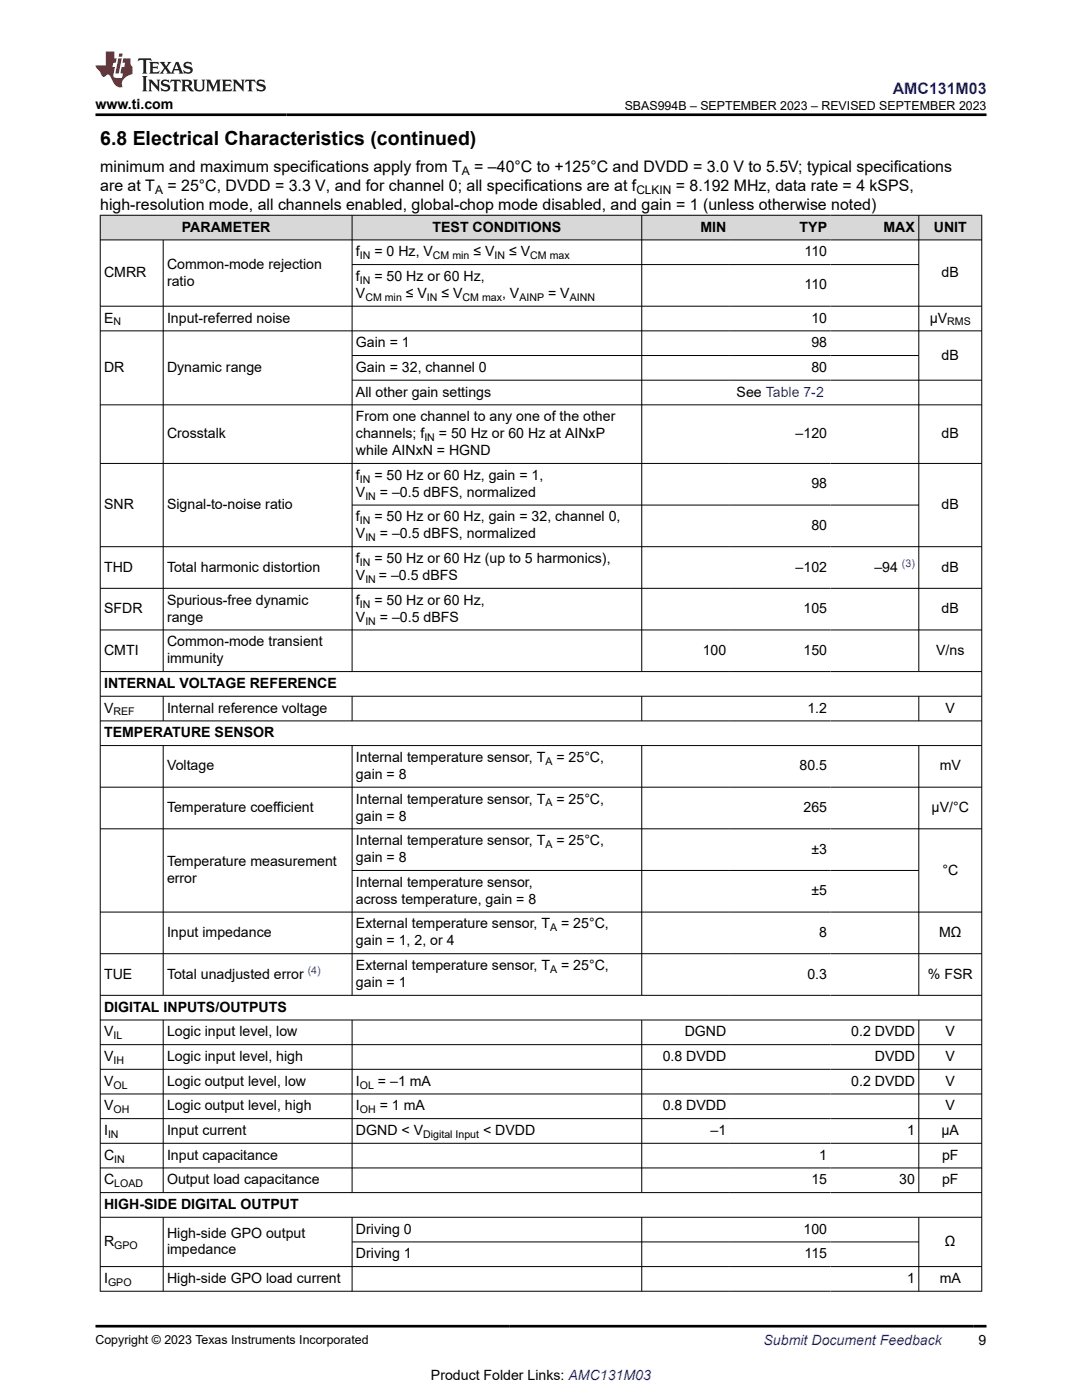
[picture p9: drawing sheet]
<svg xmlns="http://www.w3.org/2000/svg" width="216mm" height="279mm" viewBox="0 0 216 279" stroke-linecap="round" stroke-linejoin="round" font-family="sans-serif">
<defs><g id="words">
<text font-size="3.9" x="20" y="28.8">6.8 Electrical Characteristics (continued)</text>
<text font-size="3.2" fill="#00f" x="178.1" y="18.7">AMC131M03</text>
<g font-size="3.2">
<text x="20" y="34.3">minimum and maximum specifications apply from T</text>
<text x="94.6" y="34.3">= –40°C to +125°C and DVDD = 3.0 V to 5.5V; typical specifications</text>
<text x="20" y="38.1">are at T</text>
<text x="20" y="41.9">high-resolution mode, all channels enabled, global-chop mode disabled, and gain = 1 (unless otherwise noted)</text>
<text x="33.4" y="38.1">= 25°C, DVDD = 3.3 V, and for channel 0; all specifications are at f</text>
<text x="134.9" y="38.1">= 8.192 MHz, data rate = 4 kSPS,</text>
</g>
<g font-size="2.8">
<text x="19.1" y="21.8">www.ti.com</text>
<text x="36.3" y="46.2">PARAMETER</text>
<text x="86.3" y="46.2">TEST CONDITIONS</text>
<text x="139.8" y="46.2">MIN</text>
<text x="159.6" y="46.2">TYP</text>
<text x="176.3" y="46.2">MAX</text>
<text x="186.3" y="46.2">UNIT</text>
<text x="33.3" y="53.6">Common-mode rejection</text>
<text x="71" y="51.2">f</text>
<text x="74.7" y="51.2">= 0 Hz, V</text>
<text x="94.5" y="51.2">≤ V</text>
<text x="101.6" y="51.2">≤ V</text>
<text x="160.5" y="51.2">110</text>
<text x="20.8" y="55.3">CMRR</text>
<text x="33.3" y="57">ratio</text>
<text x="71" y="56.1">f</text>
<text x="71" y="59.5">V</text>
<text x="74.7" y="56.1">= 50 Hz or 60 Hz,</text>
<text x="81" y="59.5">≤ V</text>
<text x="88.1" y="59.5">≤ V</text>
<text x="100.2" y="59.5">, V</text>
<text x="109.4" y="59.5">= V</text>
<text x="160.5" y="57.8">110</text>
<text x="187.9" y="55.3">dB</text>
<text x="20.8" y="64.4">E</text>
<text x="33.3" y="64.4">Input-referred noise</text>
<text x="161.9" y="64.4">10</text>
<text x="185.5" y="64.4">µV</text>
<text x="71" y="69.3">Gain = 1</text>
<text x="161.9" y="69.3">98</text>
<text x="187.9" y="71.8">dB</text>
<text x="20.8" y="74.2">DR</text>
<text x="33.3" y="74.2">Dynamic range</text>
<text x="71" y="74.2">Gain = 32, channel 0</text>
<text x="161.9" y="74.2">80</text>
<text x="71" y="79.1">All other gain settings</text>
<text x="147" y="79.1">See Table 7-2</text>
<text x="33.3" y="87.5">Crosstalk</text>
<text x="71" y="84.1">From one channel to any one of the other</text>
<text x="71" y="87.5">channels; f</text>
<text x="87.6" y="87.5">= 50 Hz or 60 Hz at AINxP</text>
<text x="158.8" y="87.5">–120</text>
<text x="187.9" y="87.5">dB</text>
<text x="71" y="90.8">while AINxN = HGND</text>
<text x="71" y="95.8">f</text>
<text x="74.7" y="95.8">= 50 Hz or 60 Hz, gain = 1,</text>
<text x="20.8" y="101.6">SNR</text>
<text x="33.3" y="101.6">Signal-to-noise ratio</text>
<text x="71" y="99.1">V</text>
<text x="75.8" y="99.1">= –0.5 dBFS, normalized</text>
<text x="161.9" y="97.5">98</text>
<text x="187.9" y="101.6">dB</text>
<text x="71" y="104.1">f</text>
<text x="71" y="107.5">V</text>
<text x="74.7" y="104.1">= 50 Hz or 60 Hz, gain = 32, channel 0,</text>
<text x="75.8" y="107.5">= –0.5 dBFS, normalized</text>
<text x="161.9" y="105.8">80</text>
<text x="71" y="112.4">f</text>
<text x="74.7" y="112.4">= 50 Hz or 60 Hz (up to 5 harmonics),</text>
<text x="20.8" y="114.1">THD</text>
<text x="33.3" y="114.1">Total harmonic distortion</text>
<text x="71" y="115.8">V</text>
<text x="75.6" y="115.8">= –0.5 dBFS</text>
<text x="158.8" y="114.1">–102</text>
<text x="174.5" y="114.1">–94</text>
<text x="187.9" y="114.1">dB</text>
<text x="20.8" y="122.4">SFDR</text>
<text x="33.3" y="120.7">Spurious-free dynamic</text>
<text x="33.3" y="124.1">range</text>
<text x="71" y="120.7">f</text>
<text x="71" y="124.1">V</text>
<text x="74.7" y="120.7">= 50 Hz or 60 Hz,</text>
<text x="75.8" y="124.1">= –0.5 dBFS</text>
<text x="160.3" y="122.4">105</text>
<text x="187.9" y="122.4">dB</text>
<text x="20.8" y="130.7">CMTI</text>
<text x="33.3" y="129">Common-mode transient</text>
<text x="140.2" y="130.7">100</text>
<text x="160.3" y="130.7">150</text>
<text x="186.8" y="130.7">V/ns</text>
<text x="20.8" y="137.3">INTERNAL VOLTAGE REFERENCE</text>
<text x="33.3" y="132.4">immunity</text>
<text x="20.8" y="142.2">V</text>
<text x="33.3" y="142.2">Internal reference voltage</text>
<text x="161.1" y="142.2">1.2</text>
<text x="188.7" y="142.2">V</text>
<text x="20.8" y="147.1">TEMPERATURE SENSOR</text>
<text x="33.3" y="153.8">Voltage</text>
<text x="71" y="152.1">Internal temperature sensor, T</text>
<text x="71" y="155.5">gain = 8</text>
<text x="111" y="152.1">= 25°C,</text>
<text x="159.5" y="153.8">80.5</text>
<text x="187.5" y="153.8">mV</text>
<text x="71" y="160.4">Internal temperature sensor, T</text>
<text x="111" y="160.4">= 25°C,</text>
<text x="33.3" y="162.1">Temperature coefficient</text>
<text x="71" y="163.8">gain = 8</text>
<text x="160.3" y="162.1">265</text>
<text x="185.9" y="162.1">µV/°C</text>
<text x="33.3" y="172.8">Temperature measurement</text>
<text x="71" y="168.7">Internal temperature sensor, T</text>
<text x="71" y="172.1">gain = 8</text>
<text x="111" y="168.7">= 25°C,</text>
<text x="161.9" y="170.4">±3</text>
<text x="33.3" y="176.2">error</text>
<text x="71" y="177">Internal temperature sensor,</text>
<text x="161.9" y="178.7">±5</text>
<text x="188" y="174.5">°C</text>
<text x="71" y="180.4">across temperature, gain = 8</text>
<text x="71" y="185.3">External temperature sensor, T</text>
<text x="112" y="185.3">= 25°C,</text>
<text x="33.3" y="187">Input impedance</text>
<text x="71" y="188.7">gain = 1, 2, or 4</text>
<text x="163.5" y="187">8</text>
<text x="187.4" y="187">MΩ</text>
<text x="20.8" y="195.3">TUE</text>
<text x="33.3" y="195.3">Total unadjusted error</text>
<text x="71" y="193.6">External temperature sensor, T</text>
<text x="71" y="197">gain = 1</text>
<text x="112" y="193.6">= 25°C,</text>
<text x="161.1" y="195.3">0.3</text>
<text x="185.2" y="195.3">% FSR</text>
<text x="20.8" y="201.9">DIGITAL INPUTS/OUTPUTS</text>
<text x="20.8" y="206.8">V</text>
<text x="33.3" y="206.8">Logic input level, low</text>
<text x="136.6" y="206.8">DGND</text>
<text x="169.9" y="206.8">0.2 DVDD</text>
<text x="188.7" y="206.8">V</text>
<text x="20.8" y="211.8">V</text>
<text x="33.3" y="211.8">Logic input level, high</text>
<text x="132.2" y="211.8">0.8 DVDD</text>
<text x="174.6" y="211.8">DVDD</text>
<text x="188.7" y="211.8">V</text>
<text x="20.8" y="216.7">V</text>
<text x="20.8" y="221.6">V</text>
<text x="33.3" y="216.7">Logic output level, low</text>
<text x="33.3" y="221.6">Logic output level, high</text>
<text x="71" y="216.7">I</text>
<text x="71" y="221.6">I</text>
<text x="75.4" y="216.7">= –1 mA</text>
<text x="75.8" y="221.6">= 1 mA</text>
<text x="132.2" y="221.6">0.8 DVDD</text>
<text x="169.9" y="216.7">0.2 DVDD</text>
<text x="188.7" y="216.7">V</text>
<text x="188.7" y="221.6">V</text>
<text x="20.8" y="226.5">I</text>
<text x="33.3" y="226.5">Input current</text>
<text x="71" y="226.5">DGND &lt; V</text>
<text x="96.4" y="226.5">&lt; DVDD</text>
<text x="141.8" y="226.5">–1</text>
<text x="181" y="226.5">1</text>
<text x="187.9" y="226.5">µA</text>
<text x="20.8" y="231.4">C</text>
<text x="33.3" y="231.4">Input capacitance</text>
<text x="163.5" y="231.4">1</text>
<text x="188" y="231.4">pF</text>
<text x="20.8" y="236.4">C</text>
<text x="33.3" y="236.4">Output load capacitance</text>
<text x="161.9" y="236.4">15</text>
<text x="179.4" y="236.4">30</text>
<text x="188" y="236.4">pF</text>
<text x="20.8" y="241.3">HIGH-SIDE DIGITAL OUTPUT</text>
<text x="20.8" y="248.7">R</text>
<text x="33.3" y="247">High-side GPO output</text>
<text x="33.3" y="250.4">impedance</text>
<text x="71" y="246.2">Driving 0</text>
<text x="71" y="251.1">Driving 1</text>
<text x="160.3" y="246.2">100</text>
<text x="160.5" y="251.1">115</text>
<text x="188.6" y="248.7">Ω</text>
<text x="20.8" y="256">I</text>
<text x="33.3" y="256">High-side GPO load current</text>
<text x="181" y="256">1</text>
<text x="187.5" y="256">mA</text>
<text x="195.3" y="268.5">9</text>
<text x="86" y="275.3">Product Folder Links: AMC131M03</text>
</g>
<text font-size="2.8" fill="#00f" x="152.4" y="268.5">Submit Document Feedback</text>
<g font-size="2.5">
<text x="124.7" y="21.9">SBAS994B – SEPTEMBER 2023 – REVISED SEPTEMBER 2023</text>
<text x="19.1" y="268.2">Copyright © 2023 Texas Instruments Incorporated</text>
</g>
<g font-size="2.4">
<text x="92.2" y="34.9">A</text>
<text x="30.9" y="38.7">A</text>
<text x="127" y="38.7">CLKIN</text>
</g>
<g font-size="2.1">
<text x="71.8" y="51.7">IN</text>
<text x="86.4" y="51.7">CM min</text>
<text x="98.7" y="51.7">IN</text>
<text x="105.8" y="51.7">CM max</text>
<text x="71.8" y="56.6">IN</text>
<text x="22.6" y="64.9">N</text>
<text x="72.9" y="60">CM min</text>
<text x="85.2" y="60">IN</text>
<text x="92.3" y="60">CM max</text>
<text x="103.6" y="60">AINP</text>
<text x="113.7" y="60">AINN</text>
<text x="189" y="64.9">RMS</text>
<text x="84.7" y="88">IN</text>
<text x="71.8" y="96.3">IN</text>
<text x="72.9" y="99.7">IN</text>
<text x="71.8" y="104.6">IN</text>
<text x="71.8" y="112.9">IN</text>
<text x="72.9" y="108">IN</text>
<text x="72.9" y="116.3">IN</text>
<text x="71.8" y="121.3">IN</text>
<text x="72.9" y="124.6">IN</text>
<text x="22.6" y="142.8">REF</text>
<text x="108.8" y="152.6">A</text>
<text x="108.8" y="160.9">A</text>
<text x="108.8" y="169.2">A</text>
<text x="109.8" y="185.9">A</text>
<text x="109.8" y="194.2">A</text>
<text x="22.6" y="207.4">IL</text>
<text x="22.6" y="212.3">IH</text>
<text x="22.6" y="217.2">OL</text>
<text x="71.8" y="217.2">OL</text>
<text x="21.6" y="227.1">IN</text>
<text x="22.6" y="222.2">OH</text>
<text x="71.8" y="222.2">OH</text>
<text x="84.4" y="227.1">Digital Input</text>
<text x="22.8" y="232">IN</text>
<text x="22.8" y="236.9">LOAD</text>
<text x="22.8" y="249.2">GPO</text>
<text x="21.6" y="256.6">GPO</text>
</g>
<g font-size="2.1" fill="#00f">
<text x="180" y="113.1">(3)</text>
<text x="61.4" y="194.4">(4)</text>
</g>
</g></defs>
<g fill="#d8d8d8">
<path d="M20 43h175.9v4.9h-175.9z" fill-rule="evenodd"/>
<path d="M20.1 43h50.1v4.8h-50.1z" fill-rule="evenodd"/>
<path d="M70.3 43h57.7v4.8h-57.7z" fill-rule="evenodd"/>
<path d="M128.1 43h17.5v4.8h-17.5z" fill-rule="evenodd"/>
<path d="M145.6 43h20.1v4.8h-20.1z" fill-rule="evenodd"/>
<path d="M165.7 43h17.6v4.8h-17.6z" fill-rule="evenodd"/>
<path d="M183.4 43h12.4v4.8h-12.4z" fill-rule="evenodd"/>
</g>
<g fill="none" stroke="#000" stroke-width=".2">
<path d="M19.9 43h176.1M19.9 47.9h176.1M20 42.9v214.9M32.6 47.9v86.2M70.3 42.9v91.2M70.3 52.8h113.1M128.1 42.9v91.2M183.3 42.9v91.2M195.9 42.9v214.9M19.9 61.1h176.1M19.9 66h176.1M70.3 71h113.1"/>
<path d="M196 75.9h-125.7M19.9 80.8h176.1M19.9 92.5h176.1M19.9 109.1h176.1M19.9 117.4h176.1M70.3 100.8h113.1M19.9 125.7h176.1M19.9 134h176.1M19.9 139h176.1M32.6 139v4.9M70.3 139v4.9M128.1 139v4.9"/>
<path d="M183.3 139v4.9M19.9 143.9h176.1M19.9 148.8h176.1M19.9 157.1h176.1M32.6 148.8v49.9M70.3 148.8v49.9M128.1 148.8v49.9M183.3 148.8v49.9M19.9 165.4h176.1M70.3 173.7h113.1M19.9 182h176.1M19.9 190.3h176.1"/>
<path d="M19.9 198.6h176.1M19.9 203.6h176.1M19.9 208.5h176.1M19.9 213.4h176.1M19.9 218.3h176.1M32.6 203.6v34.5M70.3 203.6v34.5M128.1 203.6v34.5M183.3 203.6v34.5M19.9 223.2h176.1M19.9 228.2h176.1M19.9 233.1h176.1"/>
<path d="M19.9 238h176.1M19.9 242.9h176.1M19.9 252.8h176.1M19.9 257.7h176.1M32.6 242.9v14.9M70.3 242.9v14.9M70.3 247.9h113.1M128.1 242.9v14.9M183.3 242.9v14.9"/>
</g>
<path d="M27.7 11.6l-.2 .6 .5-.2h.6v.1v2.2l-.2 .4h1l-.2-.4v-2.2v-.1h.5l.5 .2-.1-.6zM29.8 12.4l.2 .3v1.6l-.2 .4h1.9l.1-.6a1.08 1.08 0 0 1-1.3 .2v-.7h.6l.4 .2v-.7l-.4 .2h-.6v-.5l.2-.2a1 1 0 0 1 1 .3l-.1-.5zM31.8 12.4l1 1.1-1 1.2h.9l-.2-.2 .4-.8 .5 .8-.2 .2h1.6l-.2-.2 .1-.5h1l.1 .5-.1 .2h.9l-.2-.4-.8-1.9h-.5l-1 2.1-.8-1.1 .9-1h-.8l.2 .2-.5 .6-.3-.6 .1-.2zM35.2 12.8l.4 1h-.8zM36.8 12.5a.65 .65 0 0 0-.2 .7 .65 .65 0 0 0 .6 .5l.7 .1 .1 .3a.79 .79 0 0 1-.7 .4 .79 .79 0 0 1-.7-.5l.1 .7 .2-.1a.93 .93 0 0 0 1.1 0 .93 .93 0 0 0 .4-.9 1.46 1.46 0 0 0-1.2-.6l-.1-.3a1.09 1.09 0 0 1 1.2 .2l-.2-.6-.1 .1-.6-.2zM28.4 15.2l.2 .4v2.2l-.2 .4h1l-.2-.4v-2.2l.2-.4zM29.6 15.9l.2 .4v1.5l-.2 .4h.8l-.3-.4v-1.3l1.7 1.8v-2l.2-.4h-.8l.2 .2 .1 1.1-1.2-1.3zM32.3 16a.65 .65 0 0 0-.2 .8 .65 .65 0 0 0 .7 .4l.6 .2 .1 .2a.79 .79 0 0 1-.7 .4 .79 .79 0 0 1-.7-.5l.1 .7 .2-.1a.93 .93 0 0 0 1.1 .1 .93 .93 0 0 0 .4-1 1.46 1.46 0 0 0-1.2-.5l-.1-.4a1.09 1.09 0 0 1 1.2 .2l-.2-.6-.1 .1-.6-.1zM34.1 15.9l-.1 .6a.63 .63 0 0 1 .7-.3l.1 1.6-.3 .4h1l-.2-.4v-1.6a.66 .66 0 0 1 .8 .3l-.1-.6zM36.2 15.9l.2 .4v1.5l-.2 .4h.9l-.2-.2v-.7h.5l.1 .2a.79 .79 0 0 0 1.2 .6l-1-.9a.61 .61 0 0 0 .6-.6 .61 .61 0 0 0-.5-.7zM36.9 16.2h.2a.47 .47 0 0 1 .5 .1 .47 .47 0 0 1 .1 .5l-.2 .1-.6 .1zM38.5 15.9l.2 .2a2.27 2.27 0 0 0 .4 2 1.04 1.04 0 0 0 1.7-.7v-1.3l.2-.2h-.8l.2 .4v1.1a.6 .6 0 0 1-.6 .6 .6 .6 0 0 1-.6-.6v-1.1l.3-.4zM41.1 15.9l.2 .4v1.5l-.2 .4h.7l-.2-.4v-1.4l.9 1.9 .8-1.9v1.4l-.2 .4h1l-.3-.4v-1.5l.3-.4h-.8l-.7 1.5-.7-1.5zM44.3 15.9l.2 .4v1.5l-.2 .4h1.9l.1-.6a1.09 1.09 0 0 1-1.3 .2v-.7h.6l.4 .2v-.6l-.4 .2h-.6v-.6l.2-.1a1.01 1.01 0 0 1 1 .3l-.1-.6zM46.4 15.9l.3 .4v1.5l-.3 .4h.8l-.2-.4v-1.3l1.6 1.8v-2l.2-.4h-.7l.2 .2v1.1l-1.2-1.3zM49 15.9l-.1 .6a.63 .63 0 0 1 .8-.3v1.6l-.3 .4h1l-.2-.4v-1.6a.66 .66 0 0 1 .8 .3l-.1-.6zM51.4 16a.65 .65 0 0 0-.2 .8 .65 .65 0 0 0 .6 .4l.6 .2 .2 .2a.79 .79 0 0 1-.8 .4 .79 .79 0 0 1-.6-.5l.1 .7 .2-.1a.93 .93 0 0 0 1 .1 .93 .93 0 0 0 .5-1 1.46 1.46 0 0 0-1.3-.5l-.1-.4a1.09 1.09 0 0 1 1.3 .2l-.2-.6-.2 .1-.5-.1z" fill="#231f20"/>
<path d="M21.1 10.3v2.7h-2.1l.1 .4 .9 1a.95 .95 0 0 0 .9 .9 .59 .59 0 0 1 .6-.4 .59 .59 0 0 1 .5 .3l.4 .8a1.59 1.59 0 0 0 2.1 1.4 1.61 1.61 0 0 1 1-2.3l1-.3-.1-1.5a1.59 1.59 0 0 1-.4-1.7h-1.4l-.2 .9h.5l-.1 .9h-.5l-.2 .9v.3l.4 .1-.2 .9h-.6a.73 .73 0 0 1-1.1-.7l.3-1.5h-.5l.2-.9h.5l.2-.9h-.5v-1.3zM23.6 11.6l-.6 3.1h.7l.6-3.1zM23.8 10.7l-.1 .6h.7l.1-.6z" fill="#ed1c24"/>
<path d="M19.1 22.9h177.8M19.1 264.7h177.8" fill="none" stroke="#000" stroke-width=".53"/>
<use href="#words"/>
</svg>
